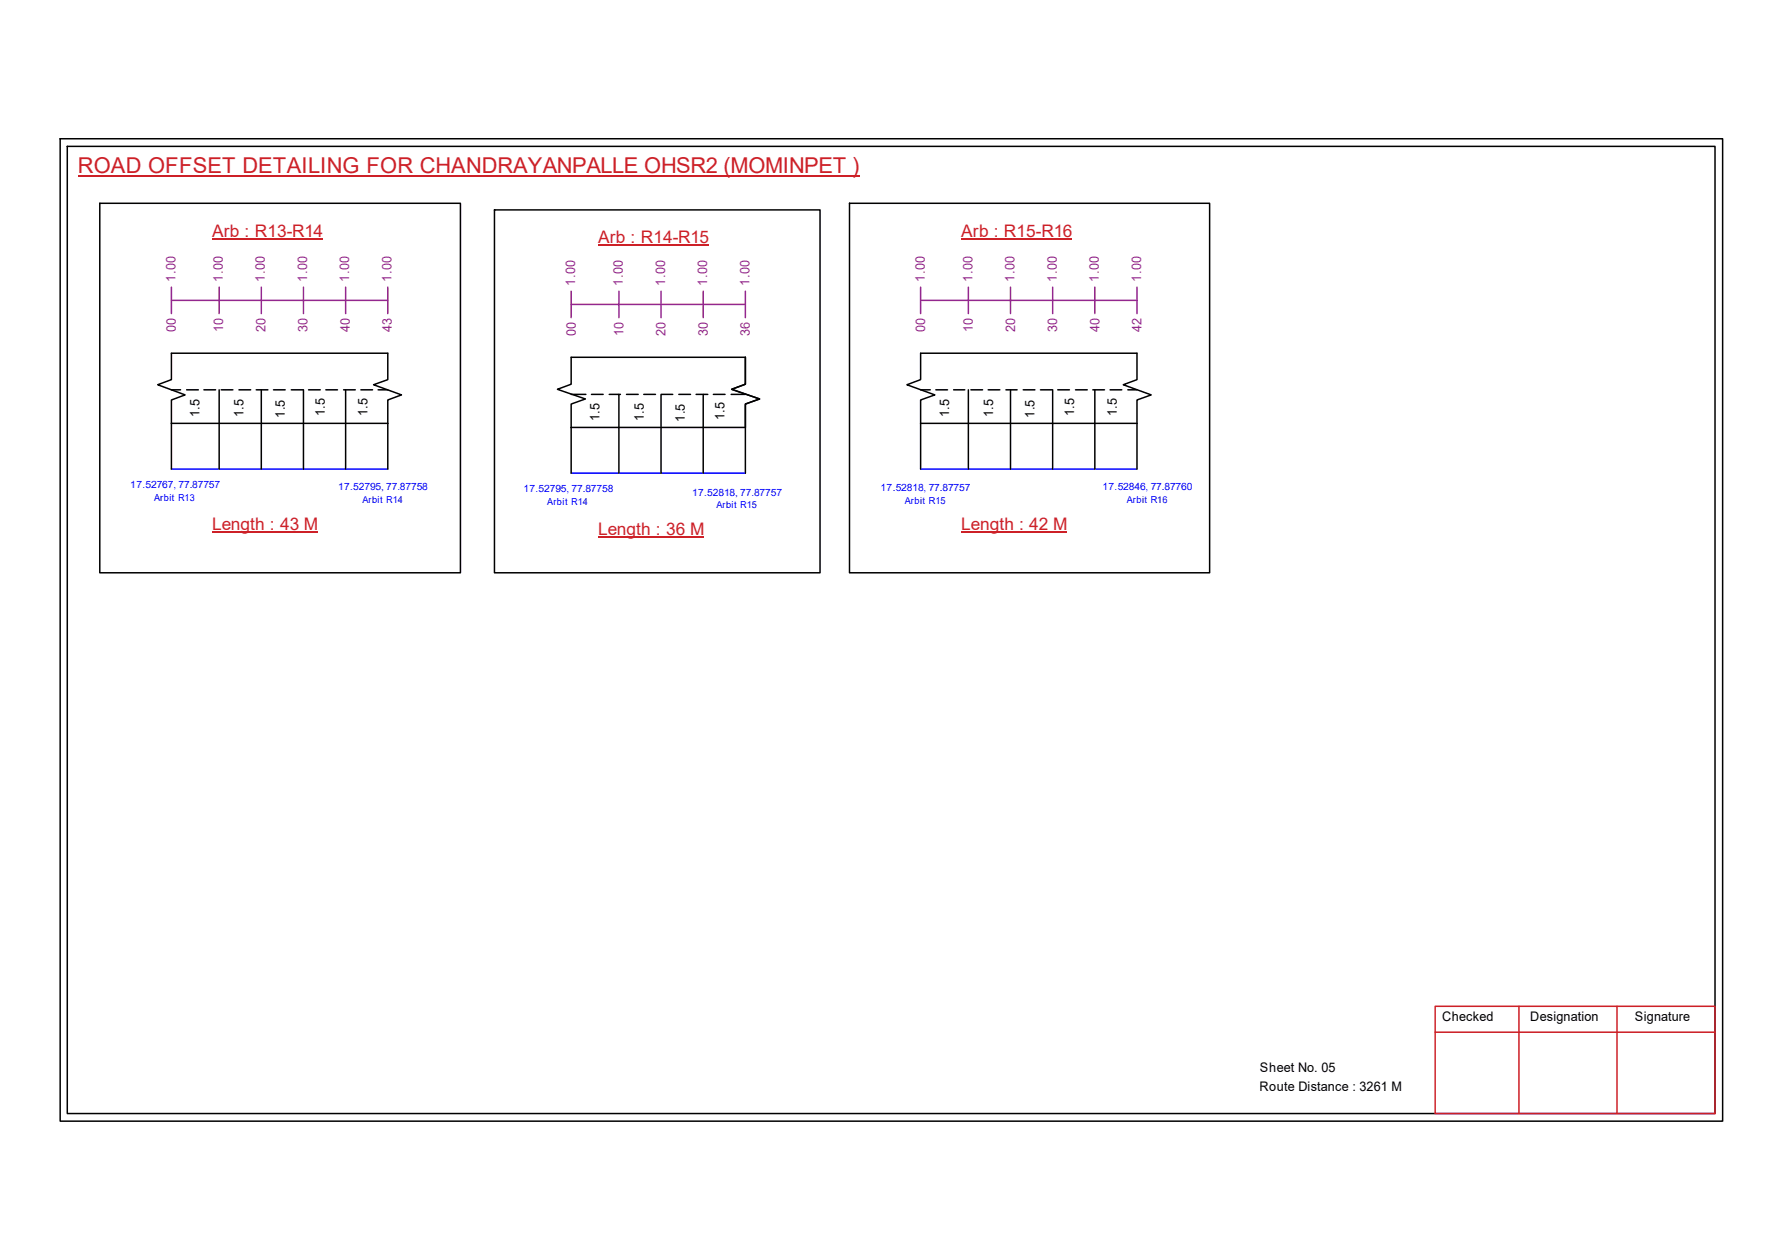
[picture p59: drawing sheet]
<svg xmlns="http://www.w3.org/2000/svg" width="297mm" height="210mm" viewBox="0 0 297 210" stroke-linecap="round" stroke-linejoin="round" font-family="sans-serif">
<defs><g id="words">
<text font-size="3.6" fill="#cd2027" x="13" y="28.9">ROAD OFFSET DETAILING FOR CHANDRAYANPALLE OHSR2 (MOMINPET )</text>
<g font-size="2.9" fill="#cd2027">
<text x="35.3" y="39.5">Arb : R13-R14</text>
<text x="99.7" y="40.5">Arb : R14-R15</text>
<text x="160.2" y="39.5">Arb : R15-R16</text>
<text x="35.3" y="88.3">Length : 43 M</text>
<text x="99.7" y="89.1">Length : 36 M</text>
<text x="160.2" y="88.3">Length : 42 M</text>
</g>
<g font-size="2.2" fill="#93278f">
<text x="29.2" y="46.9" transform="rotate(-90 29.2 46.9)">1.00</text>
<text x="37.1" y="46.9" transform="rotate(-90 37.1 46.9)">1.00</text>
<text x="44.2" y="46.9" transform="rotate(-90 44.2 46.9)">1.00</text>
<text x="51.2" y="46.9" transform="rotate(-90 51.2 46.9)">1.00</text>
<text x="58.2" y="46.9" transform="rotate(-90 58.2 46.9)">1.00</text>
<text x="65.2" y="46.9" transform="rotate(-90 65.2 46.9)">1.00</text>
<text x="95.9" y="47.6" transform="rotate(-90 95.9 47.6)">1.00</text>
<text x="103.8" y="47.6" transform="rotate(-90 103.8 47.6)">1.00</text>
<text x="110.9" y="47.6" transform="rotate(-90 110.9 47.6)">1.00</text>
<text x="117.9" y="47.6" transform="rotate(-90 117.9 47.6)">1.00</text>
<text x="124.9" y="47.6" transform="rotate(-90 124.9 47.6)">1.00</text>
<text x="154.1" y="46.9" transform="rotate(-90 154.1 46.9)">1.00</text>
<text x="162.1" y="46.9" transform="rotate(-90 162.1 46.9)">1.00</text>
<text x="169.1" y="46.9" transform="rotate(-90 169.1 46.9)">1.00</text>
<text x="176.1" y="46.9" transform="rotate(-90 176.1 46.9)">1.00</text>
<text x="183.2" y="46.9" transform="rotate(-90 183.2 46.9)">1.00</text>
<text x="190.2" y="46.9" transform="rotate(-90 190.2 46.9)">1.00</text>
<text x="29.3" y="55.4" transform="rotate(-90 29.3 55.4)">00</text>
<text x="37.2" y="55.4" transform="rotate(-90 37.2 55.4)">10</text>
<text x="44.2" y="55.4" transform="rotate(-90 44.2 55.4)">20</text>
<text x="51.3" y="55.4" transform="rotate(-90 51.3 55.4)">30</text>
<text x="58.3" y="55.4" transform="rotate(-90 58.3 55.4)">40</text>
<text x="65.3" y="55.4" transform="rotate(-90 65.3 55.4)">43</text>
<text x="96" y="56" transform="rotate(-90 96 56)">00</text>
<text x="103.9" y="56" transform="rotate(-90 103.9 56)">10</text>
<text x="111" y="56" transform="rotate(-90 111 56)">20</text>
<text x="118" y="56" transform="rotate(-90 118 56)">30</text>
<text x="125" y="56" transform="rotate(-90 125 56)">36</text>
<text x="154.2" y="55.4" transform="rotate(-90 154.2 55.4)">00</text>
<text x="162.2" y="55.4" transform="rotate(-90 162.2 55.4)">10</text>
<text x="169.2" y="55.4" transform="rotate(-90 169.2 55.4)">20</text>
<text x="176.2" y="55.4" transform="rotate(-90 176.2 55.4)">30</text>
<text x="183.3" y="55.4" transform="rotate(-90 183.3 55.4)">40</text>
<text x="190.3" y="55.4" transform="rotate(-90 190.3 55.4)">42</text>
</g>
<g font-size="2.2">
<text x="33.2" y="69.5" transform="rotate(-90 33.2 69.5)">1.5</text>
<text x="40.6" y="69.5" transform="rotate(-90 40.6 69.5)">1.5</text>
<text x="47.5" y="69.6" transform="rotate(-90 47.5 69.6)">1.5</text>
<text x="54.1" y="69.3" transform="rotate(-90 54.1 69.3)">1.5</text>
<text x="61.3" y="69.3" transform="rotate(-90 61.3 69.3)">1.5</text>
<text x="99.9" y="70.2" transform="rotate(-90 99.9 70.2)">1.5</text>
<text x="107.3" y="70.2" transform="rotate(-90 107.3 70.2)">1.5</text>
<text x="114.2" y="70.3" transform="rotate(-90 114.2 70.3)">1.5</text>
<text x="120.8" y="70" transform="rotate(-90 120.8 70)">1.5</text>
<text x="158.2" y="69.5" transform="rotate(-90 158.2 69.5)">1.5</text>
<text x="165.6" y="69.5" transform="rotate(-90 165.6 69.5)">1.5</text>
<text x="172.4" y="69.6" transform="rotate(-90 172.4 69.6)">1.5</text>
<text x="179" y="69.3" transform="rotate(-90 179 69.3)">1.5</text>
<text x="186.1" y="69.3" transform="rotate(-90 186.1 69.3)">1.5</text>
<text x="240.4" y="170.1">Checked</text>
<text x="255.1" y="170.1">Designation</text>
<text x="272.5" y="170.1">Signature</text>
<text x="210" y="178.6">Sheet No. 05</text>
<text x="209.9" y="181.7">Route Distance : 3261 M</text>
</g>
<g font-size="1.7" fill="#00f">
<text x="21.7" y="81.3">17.52767, 77.87757</text>
<text x="56.3" y="81.6">17.52795, 77.87758</text>
<text x="87.2" y="82">17.52795, 77.87758</text>
<text x="115.4" y="82.6">17.52818, 77.87757</text>
<text x="146.8" y="81.9">17.52818, 77.87757</text>
<text x="183.8" y="81.6">17.52846, 77.87760</text>
</g>
<g font-size="1.6" fill="#00f">
<text x="25.7" y="83.4">Arbit R13</text>
<text x="60.4" y="83.7">Arbit R14</text>
<text x="150.8" y="84">Arbit R15</text>
<text x="187.8" y="83.7">Arbit R16</text>
<text x="91.2" y="84.1">Arbit R14</text>
<text x="119.4" y="84.7">Arbit R15</text>
</g>
</g></defs>
<g fill="none" stroke="#000" stroke-width=".25">
<path d="M10 23.1h277.1v163.7h-277.1zM11.2 24.4h274.7v161.1h-274.7zM16.6 33.9h60.1v61.5h-60.1zM82.4 35h54.3v60.4h-54.3zM141.6 33.9h60v61.5h-60zM28.6 70.5v-3.9l2.3-.8-4.6-1.7 2.3-.9v-4.4h36v4.4l-2.3 .9 4.6 1.7-2.3 .8v3.9M28.6 70.5h36M28.6 64.9h1.5M28.6 70.5v7.6M31.1 64.9h2M34 64.9h1.9M36.5 64.9v13.2"/>
<path d="M36.9 64.9h1.9M39.8 64.9h2M42.7 64.9h2M43.6 64.9v13.2M45.6 64.9h1.9M48.6 64.9h1.9M50.6 64.9v13.2M51.4 64.9h2M54.3 64.9h2M57.3 64.9h1.9M57.6 64.9v13.2M60.2 64.9h1.9"/>
<path d="M63 64.9h1.6M64.6 70.5v7.6M95.2 71.2v-3.9l2.4-.8-4.7-1.6 2.3-.9v-4.5h29v4.5l-2.2 .9 4.6 1.6-2.4 .8v3.9M95.2 71.2h29M95.2 65.7h2.5M95.2 71.2v7.6M98.6 65.7h1.9M101.6 65.7h1.8M103.2 65.7v13.1M104.4 65.7h2M107.3 65.7h2M110.2 65.7v13.1"/>
<path d="M110.3 65.7h1.8M113.2 65.7h1.9M116 65.7h2M117.2 65.7v13.1M118.9 65.7h2M121.9 65.7h2.3M124.2 71.2v7.6M153.5 70.5v-3.9l2.3-.8-4.6-1.7 2.3-.9v-4.4h36v4.4l-2.3 .9 4.7 1.7-2.4 .8v3.9M153.5 70.5h36M153.5 64.9h1.6M153.5 70.5v7.6M156 64.9h1.9"/>
<path d="M159 64.9h1.8M161.4 64.9v13.2M161.8 64.9h2M164.7 64.9h2M167.7 64.9h1.8M168.4 64.9v13.2M170.6 64.9h1.9M173.4 64.9h2M175.5 64.9v13.2M176.3 64.9h2M179.3 64.9h1.9M182.2 64.9h1.9"/>
<path d="M182.5 64.9v13.2M185 64.9h2M188 64.9h1.5M189.5 70.5v7.6"/>
</g>
<path d="M239.2 167.6h46.7v17.9h-46.7zM239.2 172h46.7M253.2 167.6v17.9M269.5 167.6v17.9" fill="none" stroke="#cc1f26" stroke-width=".25"/>
<path d="M13 29.3h130.2" fill="none" stroke="#cd2027" stroke-width=".25"/>
<path d="M28.6 78.1h36M95.2 78.8h29M153.5 78.1h36" fill="none" stroke="#00f" stroke-width=".25"/>
<g fill="none" stroke="#93278f" stroke-width=".25">
<path d="M28.6 50h36M28.6 47.8v4.4M36.5 47.8v4.4M43.6 47.8v4.4M50.6 47.8v4.4M57.6 47.8v4.4M64.6 47.8v4.4M95.2 50.7h29M95.2 48.5v4.4M103.2 48.5v4.4M110.2 48.5v4.4M117.2 48.5v4.4"/>
<path d="M124.2 48.5v4.4M153.5 50h36M153.5 47.8v4.4M161.4 47.8v4.4M168.4 47.8v4.4M175.5 47.8v4.4M182.5 47.8v4.4M189.5 47.8v4.4"/>
</g>
<path d="M35.3 39.9h18.5M160.2 39.9h18.5M99.7 40.8h18.4M35.3 88.6h17.7M99.7 89.4h17.6M160.2 88.6h17.6" fill="none" stroke="#cd2027" stroke-width=".17"/>
<use href="#words"/>
</svg>
